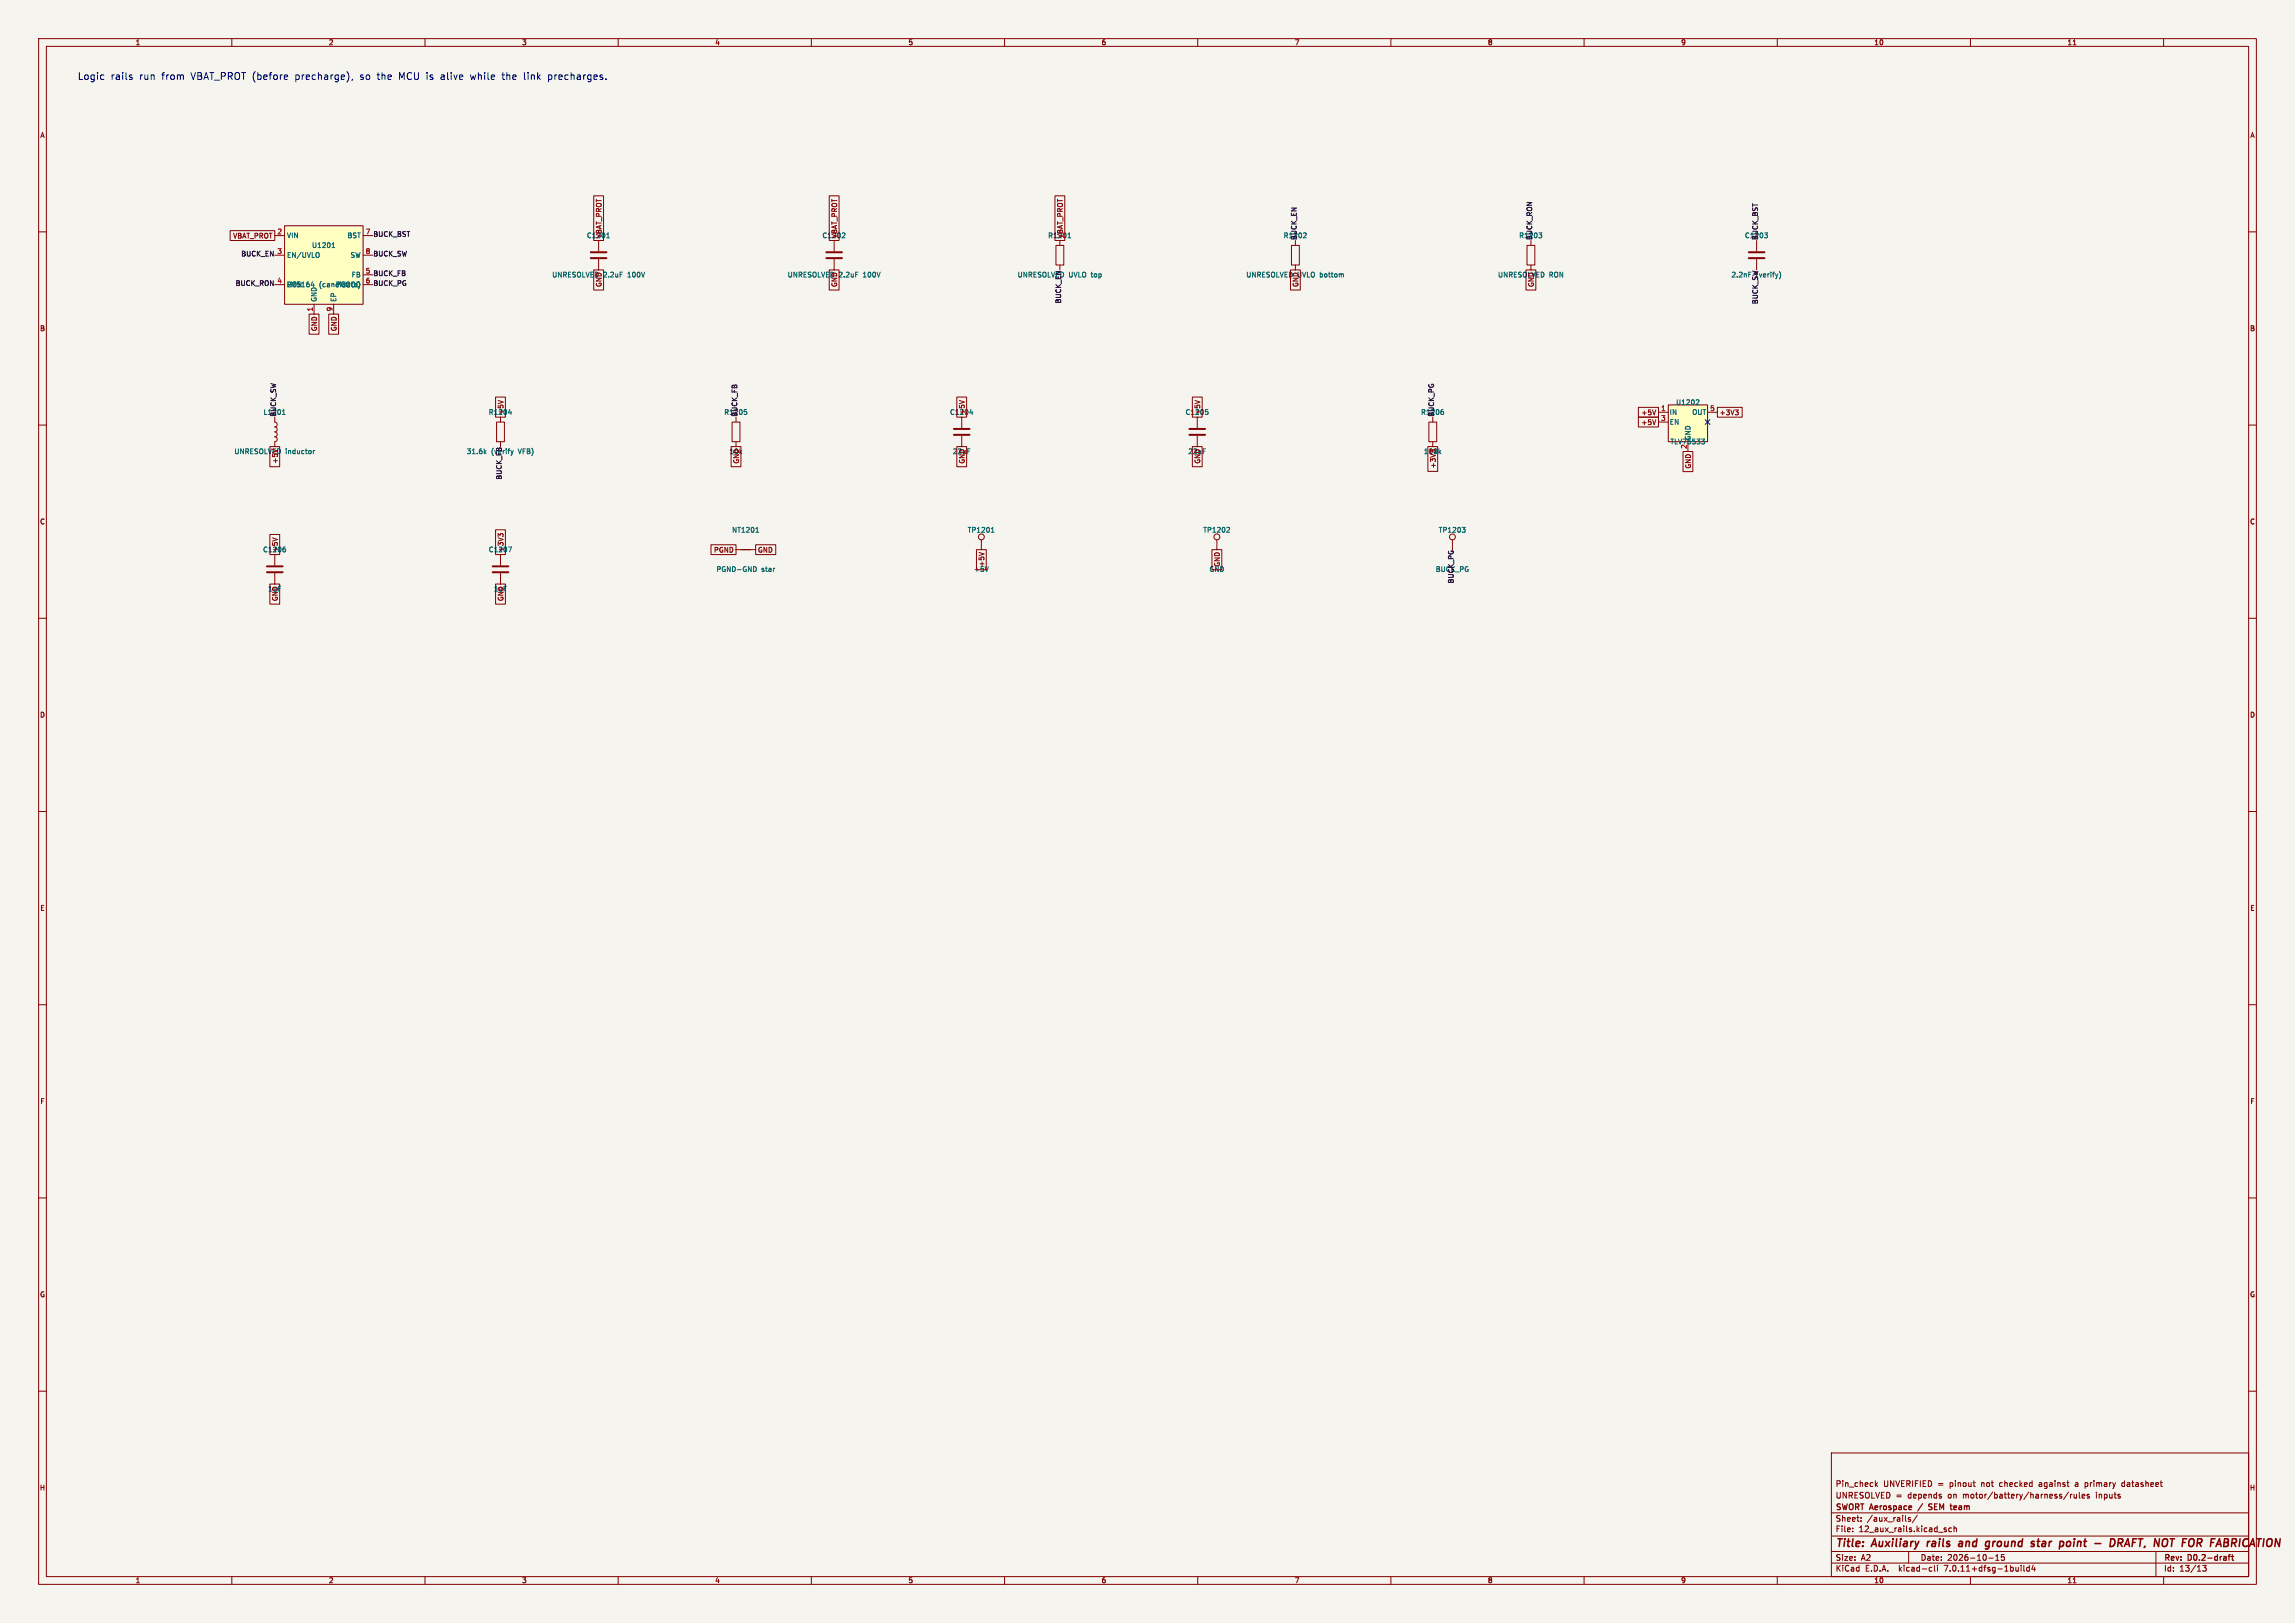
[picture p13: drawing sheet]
<svg xmlns="http://www.w3.org/2000/svg" width="594mm" height="420mm" viewBox="0 0 594 420" stroke-linecap="round" stroke-linejoin="round" font-family="sans-serif">
<defs><g id="words">
<g font-size="2.8" fill="#840000">
<text x="475" y="400.9">Title:</text>
<text x="484.7" y="400.9">Auxiliary</text>
<text x="499.7" y="400.9">rails</text>
<text x="508.6" y="400.9">and</text>
<text x="516.4" y="400.9">ground</text>
<text x="529" y="400.9">star</text>
<text x="537.1" y="400.9">point</text>
<text x="547" y="400.9">-</text>
<text x="551.8" y="400.9">DRAFT,</text>
<text x="564" y="400.9">NOT FOR</text>
<text x="580.2" y="400.9">FABRICATI</text>
</g>
<g font-size="2.5" fill="#0000c2">
<text x="20" y="20.9">Logic</text>
<text x="28.6" y="20.9">rails</text>
<text x="36.1" y="20.9">run</text>
<text x="41.9" y="20.9">from</text>
<text x="49.5" y="20.9">VBAT_PROT (before</text>
<text x="76.6" y="20.9">precharge),</text>
<text x="93.5" y="20.9">so</text>
<text x="98.1" y="20.9">the</text>
<text x="103.8" y="20.9">MCU is</text>
<text x="114.8" y="20.9">alive</text>
<text x="122.6" y="20.9">while</text>
<text x="130.9" y="20.9">the</text>
<text x="136.6" y="20.9">link</text>
<text x="142.9" y="20.9">precharges.</text>
</g>
<g font-size="2.1" fill="#840000">
<text x="475" y="388">UNRESOLVED =</text>
<text x="475" y="385">Pin_check</text>
<text x="487.4" y="385">UNVERIFIED</text>
<text x="493.8" y="388">depends</text>
<text x="501.6" y="385">=</text>
<text x="504.3" y="388">on</text>
<text x="504.8" y="385">pinout</text>
<text x="508.3" y="388">motor/battery/harness/rules</text>
<text x="513.1" y="385">not</text>
<text x="517.9" y="385">checked</text>
<text x="528.3" y="385">against</text>
<text x="537.8" y="385">a</text>
<text x="540.5" y="385">primary</text>
<text x="542.9" y="388">inputs</text>
<text x="550.2" y="385">datasheet</text>
<text x="475" y="394">Sheet:</text>
<text x="475" y="391.2">SWORT Aerospace</text>
<text x="483.2" y="394">/aux_rails/</text>
<text x="500.5" y="391.2">SEM</text>
<text x="506.8" y="391.2">team</text>
<text x="475" y="396.7">File:</text>
<text x="481.1" y="396.7">12_aux_rails.kicad_sch</text>
<text x="475" y="406.9">KiCad</text>
<text x="475" y="404.1">Size:</text>
<text x="481.7" y="404.1">A2</text>
<text x="482.7" y="406.9">E.D.A.</text>
<text x="491.6" y="406.9">kicad-cli</text>
<text x="497" y="404.1">Date:</text>
<text x="503.5" y="406.9">7.0.11+dfsg-1build4</text>
<text x="504" y="404.1">2026-10-15</text>
<text x="560" y="404.3">Rev:</text>
<text x="560" y="406.9">Id:</text>
<text x="564.1" y="406.9">13/13</text>
<text x="566.4" y="404.3">D0.2-draft</text>
</g>
<g font-size="1.8" fill="#840000">
<text x="35" y="11.9">1</text>
<text x="85" y="11.9">2</text>
<text x="135" y="11.9">3</text>
<text x="185" y="11.9">4</text>
<text x="235" y="11.9">5</text>
<text x="285" y="11.9">6</text>
<text x="335" y="11.9">7</text>
<text x="385" y="11.9">8</text>
<text x="435" y="11.9">9</text>
<text x="485" y="11.9">10</text>
<text x="535" y="11.9">11</text>
<text x="10.3" y="35.9">A</text>
<text x="582.3" y="35.9">A</text>
<text x="60.2" y="61.9">VBAT_PROT</text>
<text x="151.8" y="61.8">C1201</text>
<text x="155.9" y="61.8" transform="rotate(-90 155.9 61.8)">VBAT_PROT</text>
<text x="212.7" y="61.8">C1202</text>
<text x="216.9" y="61.8" transform="rotate(-90 216.9 61.8)">VBAT_PROT</text>
<text x="271.2" y="61.8">R1201</text>
<text x="275.3" y="61.8" transform="rotate(-90 275.3 61.8)">VBAT_PROT</text>
<text x="155.9" y="74.4" transform="rotate(-90 155.9 74.4)">GND</text>
<text x="216.9" y="74.4" transform="rotate(-90 216.9 74.4)">GND</text>
<text x="336.2" y="74.4" transform="rotate(-90 336.2 74.4)">GND</text>
<text x="397.2" y="74.4" transform="rotate(-90 397.2 74.4)">GND</text>
<text x="10.3" y="85.9">B</text>
<text x="82.2" y="85.8" transform="rotate(-90 82.2 85.8)">GND</text>
<text x="87.3" y="85.8" transform="rotate(-90 87.3 85.8)">GND</text>
<text x="582.3" y="85.9">B</text>
<text x="130.5" y="107.5" transform="rotate(-90 130.5 107.5)">+5V</text>
<text x="249.9" y="107.5" transform="rotate(-90 249.9 107.5)">+5V</text>
<text x="310.8" y="107.5" transform="rotate(-90 310.8 107.5)">+5V</text>
<text x="424.7" y="107.6">+5V</text>
<text x="445" y="107.6">+3V3</text>
<text x="424.7" y="110.2">+5V</text>
<text x="60.6" y="117.7">UNRESOLVED</text>
<text x="188.7" y="117.7">10k</text>
<text x="368.4" y="117.7">100k</text>
<text x="72.1" y="120.1" transform="rotate(-90 72.1 120.1)">+5V</text>
<text x="191.5" y="120.1" transform="rotate(-90 191.5 120.1)">GND</text>
<text x="249.9" y="120.1" transform="rotate(-90 249.9 120.1)">GND</text>
<text x="310.8" y="120.1" transform="rotate(-90 310.8 120.1)">GND</text>
<text x="371.8" y="121.3" transform="rotate(-90 371.8 121.3)">+3V3</text>
<text x="437.8" y="121.4" transform="rotate(-90 437.8 121.4)">GND</text>
<text x="10.3" y="135.9">C</text>
<text x="582.3" y="135.9">C</text>
<text x="72.1" y="143" transform="rotate(-90 72.1 143)">+5V</text>
<text x="130.5" y="143" transform="rotate(-90 130.5 143)">+3V3</text>
<text x="184.7" y="143.2">PGND</text>
<text x="196.1" y="143.2">GND</text>
<text x="255" y="146.8" transform="rotate(-90 255 146.8)">+5V</text>
<text x="312.9" y="148.2">GND</text>
<text x="315.9" y="146.8" transform="rotate(-90 315.9 146.8)">GND</text>
<text x="69.3" y="153.3">1uF</text>
<text x="72.1" y="155.7" transform="rotate(-90 72.1 155.7)">GND</text>
<text x="127.7" y="153.3">1uF</text>
<text x="130.5" y="155.7" transform="rotate(-90 130.5 155.7)">GND</text>
<text x="10.3" y="185.9">D</text>
<text x="582.3" y="185.9">D</text>
<text x="10.3" y="235.9">E</text>
<text x="582.3" y="235.9">E</text>
<text x="10.3" y="285.9">F</text>
<text x="582.3" y="285.9">F</text>
<text x="10.3" y="335.9">G</text>
<text x="582.3" y="335.9">G</text>
<text x="10.2" y="385.9">H</text>
<text x="582.2" y="385.9">H</text>
<text x="35" y="409.9">1</text>
<text x="85" y="409.9">2</text>
<text x="135" y="409.9">3</text>
<text x="185" y="409.9">4</text>
<text x="235" y="409.9">5</text>
<text x="285" y="409.9">6</text>
<text x="335" y="409.9">7</text>
<text x="385" y="409.9">8</text>
<text x="435" y="409.9">9</text>
<text x="485" y="409.9">10</text>
<text x="535" y="409.9">11</text>
</g>
<g font-size="1.8" fill="#a90000">
<text x="71.7" y="60.7">2</text>
<text x="71.7" y="65.8">3</text>
<text x="94.5" y="60.7">7</text>
<text x="94.5" y="65.8">8</text>
<text x="94.5" y="70.9">5</text>
<text x="71.7" y="73.4">4</text>
<text x="94.5" y="73.4">6</text>
<text x="81" y="80.7" transform="rotate(-90 81 80.7)">1</text>
<text x="86.1" y="80.7" transform="rotate(-90 86.1 80.7)">9</text>
<text x="429.8" y="106.4">1</text>
<text x="442.5" y="106.4">5</text>
<text x="429.8" y="109">3</text>
</g>
<g font-size="1.8" fill="#006464">
<text x="74.2" y="61.8">VIN</text>
<text x="80.6" y="64.4">U1201</text>
<text x="89.8" y="61.8">BST</text>
<text x="74.2" y="66.9">EN/UVLO</text>
<text x="90.6" y="66.9">SW</text>
<text x="90.9" y="72">FB</text>
<text x="142.8" y="72">UNRESOLVED 2.2uF</text>
<text x="162.6" y="72">100V</text>
<text x="203.8" y="72">UNRESOLVED 2.2uF</text>
<text x="223.5" y="72">100V</text>
<text x="263.3" y="72">UNRESOLVED UVLO top</text>
<text x="322.4" y="72">UNRESOLVED UVLO bottom</text>
<text x="387.6" y="72">UNRESOLVED RON</text>
<text x="448" y="72">2.2nF</text>
<text x="74.1" y="74.5">LM5164</text>
<text x="74.2" y="74.5">RON</text>
<text x="82.6" y="74.5">(candidate)</text>
<text x="86.8" y="74.5">PGOOD</text>
<text x="82.1" y="78.2" transform="rotate(-90 82.1 78.2)">GND</text>
<text x="87.2" y="78.2" transform="rotate(-90 87.2 78.2)">EP</text>
<text x="126.4" y="107.5">R1204</text>
<text x="245.8" y="107.5">C1204</text>
<text x="306.7" y="107.5">C1205</text>
<text x="432.1" y="107.5">IN</text>
<text x="433.7" y="105">U1202</text>
<text x="437.9" y="107.5">OUT</text>
<text x="432.1" y="110.1">EN</text>
<text x="73.9" y="117.7">inductor</text>
<text x="120.7" y="117.7">31.6k</text>
<text x="134.3" y="117.7">VFB)</text>
<text x="246.5" y="117.7">22uF</text>
<text x="307.4" y="117.7">22uF</text>
<text x="432.2" y="115.2">TLV75533</text>
<text x="436.6" y="116.3" transform="rotate(-90 436.6 116.3)">2</text>
<text x="437.7" y="114" transform="rotate(-90 437.7 114)">GND</text>
<text x="68" y="143.1">C1206</text>
<text x="126.4" y="143.1">C1207</text>
<text x="189.4" y="138">NT1201</text>
<text x="250.4" y="138">TP1201</text>
<text x="311.3" y="138">TP1202</text>
<text x="372.3" y="138">TP1203</text>
<text x="185.3" y="148.2">PGND-GND</text>
<text x="197.1" y="148.2">star</text>
<text x="252" y="148.2">+5V</text>
</g>
<g font-size="1.8" fill="#0f0f0f">
<text x="96.5" y="61.5">BUCK_BST</text>
<text x="332.1" y="61.8">R1202</text>
<text x="335.8" y="62.2" transform="rotate(-90 335.8 62.2)">BUCK_EN</text>
<text x="393.1" y="61.8">R1203</text>
<text x="396.8" y="62.2" transform="rotate(-90 396.8 62.2)">BUCK_RON</text>
<text x="451.5" y="61.8">C1203</text>
<text x="455.2" y="62.2" transform="rotate(-90 455.2 62.2)">BUCK_BST</text>
<text x="62.3" y="66.6">BUCK_EN</text>
<text x="96.5" y="71.6">BUCK_FB</text>
<text x="96.5" y="66.6">BUCK_SW</text>
<text x="454.5" y="72">(verify)</text>
<text x="60.9" y="74.2">BUCK_RON</text>
<text x="96.5" y="74.2">BUCK_PG</text>
<text x="274.8" y="78.6" transform="rotate(-90 274.8 78.6)">BUCK_EN</text>
<text x="455.2" y="78.8" transform="rotate(-90 455.2 78.8)">BUCK_SW</text>
<text x="68.1" y="107.5">L1201</text>
<text x="71.6" y="108" transform="rotate(-90 71.6 108)">BUCK_SW</text>
<text x="187.3" y="107.5">R1205</text>
<text x="191" y="108" transform="rotate(-90 191 108)">BUCK_FB</text>
<text x="367.7" y="107.5">R1206</text>
<text x="371.4" y="108" transform="rotate(-90 371.4 108)">BUCK_PG</text>
<text x="127.1" y="117.7">(verify</text>
<text x="130.1" y="124.2" transform="rotate(-90 130.1 124.2)">BUCK_FB</text>
<text x="371.5" y="148.2">BUCK_PG</text>
<text x="376.4" y="151.1" transform="rotate(-90 376.4 151.1)">BUCK_PG</text>
</g>
</g></defs>
<path d="M0 0h594v420h-594z" fill="#f5f4ef" stroke="#f5f4ef" stroke-width=".26"/>
<g fill="none" stroke="#840000" stroke-width=".26">
<path d="M10 10h574v400h-574zM12 12h570v396h-570zM60 10v2M110 10v2M160 10v2M210 10v2M260 10v2M310 10v2M360 10v2M410 10v2M460 10v2M510 10v2"/>
<path d="M536.6 11.6h.7M560 10v2M10 60h2M59.6 59.7h11.5v2.5h-11.5zM73.7 58.4h20.3v20.3h-20.3zM153.7 50.7h2.5v11.5h-2.5zM214.6 50.7h2.6v11.5h-2.6zM273 50.7h2.6v11.5h-2.6zM582 60h2M71.1 61h2.6M71.1 66h2.6M71.1 73.7h2.6"/>
<path d="M81.3 78.7v2.6M86.4 78.7v2.6M94 61h2.5M94 66h2.5M94 73.7h2.5M94 71.1h2.5M153.7 69.9h2.5v5.2h-2.5zM154.9 62.2v2.8M154.9 67.1v2.8M214.6 69.9h2.6v5.2h-2.6zM215.9 62.2v2.8M215.9 67.1v2.8"/>
<path d="M273.3 63.5h2v5.1h-2zM274.3 62.2v1.3M274.3 68.6v1.3M334 69.9h2.5v5.2h-2.5zM334.3 63.5h2v5.1h-2zM335.3 62.2v1.3M335.3 68.6v1.3M395 69.9h2.5v5.2h-2.5zM395.2 63.5h2.1v5.1h-2.1zM396.2 62.2v1.3M396.2 68.6v1.3M454.7 62.2v2.8"/>
<path d="M454.7 67.1v2.8M80 81.3h2.6v5.2h-2.6zM85.1 81.3h2.5v5.2h-2.5zM10 110h2M69.8 115.6h2.6v5.2h-2.6zM71.1 108v1.2l.5 .2 .2 .5-.2 .4-.5 .2 .5 .2 .2 .4-.2 .5-.5 .2 .5 .1 .2 .5-.2 .4-.5 .2 .5 .2 .2 .5-.2 .4-.5 .2v1.3M128.3 102.7h2.5v5.3h-2.5zM128.5 109.2h2.1v5.1h-2.1zM128.9 103.6l1.3 .4M129.5 108v1.2M129.5 114.3v1.3M189.2 115.6h2.6v5.2h-2.6z"/>
<path d="M189.5 109.2h2v5.1h-2zM190.5 108v1.2M190.5 114.3v1.3M247.6 115.6h2.6v5.2h-2.6zM247.6 102.7h2.6v5.3h-2.6zM248.3 103.6l1.3 .4M248.9 108v2.7M248.9 112.8v2.8M308.6 102.7h2.5v5.3h-2.5zM308.6 115.6h2.5v5.2h-2.5zM309.3 103.6l1.3 .4M309.9 108v2.7"/>
<path d="M309.9 112.8v2.8M369.6 115.6h2.5v6.4h-2.5zM369.8 109.2h2.1v5.1h-2.1zM370.8 108v1.2M370.8 114.3v1.3M424.1 105.4h5.2v2.6h-5.2zM424.1 108h5.2v2.5h-5.2zM428.6 106.1l-.5 1.3M428.6 108.6l-.5 1.3M429.3 106.7h2.5M429.3 109.2h2.5M431.8 104.8h10.2v9.5h-10.2z"/>
<path d="M435.6 116.8h2.5v5.2h-2.5zM436.9 114.3v2.5M442 106.7h2.5M444.5 105.4h6.4v2.6h-6.4zM449.1 106.1h.8l-.4 .5M449.7 106.6l.2 .2-.2 .6M582 110h2M69.8 138.3h2.6v5.2h-2.6zM70.5 139.2l1.3 .4M128.3 137.1h2.5v6.4h-2.5zM129.4 138.5l-.5-.4v.8M129.4 138.3l.3-.2 .5 .2"/>
<path d="M254 139.7v2.5M315 139.7v2.5M375.9 139.7v2.5M10 160h2M69.8 151.1h2.6v5.2h-2.6zM71.1 143.5v2.8M71.1 148.3v2.8M128.3 151.1h2.5v5.2h-2.5zM129.5 143.5v2.8M129.5 148.3v2.8M184 141h6.5v2.5h-6.5zM190.5 142.2h5.1"/>
<path d="M195.6 141h5.2v2.5h-5.2zM252.7 142.2h2.6v5.2h-2.6zM253.4 142.9l1.3 .5M313.7 142.2h2.5v5.2h-2.5zM582 160h2M10 210h2M582 210h2M10 260h2M582 260h2M10 310h2M582 310h2M10 360h2"/>
<path d="M474 376h108v32h-108zM582 360h2M474 397.5h108M474 391.5h108M479.5 396.2v.2M479.5 395.4v.2M481.7 393.5v.2M481.7 392.7v.2M485.4 383.2v1.5M485.5 384.1l.5 .6M486 383.7l-.6 .5M494.5 392.7h-.4l-.2 .2 .1 .2 .5 .1v.4h-.6"/>
<path d="M496.2 392.1l-1.2 1.9M502.5 387.2v.4M503.4 395.4h.3M503.4 395.9h.3l.1 .3-.5 .2M505.1 395.4h-.4l-.3 .3 .1 .6h.6M505.7 395.5l.6-.1 .1 1M505.7 394.9v1.5M510.7 383.7h.5M511.1 384.7h.1M535.4 386.1l-1.3 1.9M535.9 386.7v1M536.3 386.7l-.4 .3"/>
<path d="M536.8 386.7l.1 .9 .6-.1M537.2 384.2v.4M537.5 386.7v1M538.2 386.2v1.3l.2 .2M538.9 387.2l.7-.2-.1-.3h-.4l-.2 .2 .1 .7h.5M539.7 384.6l.4 .1M539.7 383.7v1.5M540.1 383.7h-.4M540.7 386.7h-.3l-.2 .2v.2l.5 .1v.4h-.5M549.7 383.7l-.5 .3v.5l.5 .2M60 408v2M110 408v2"/>
<path d="M160 408v2M210 408v2M260 408v2M310 408v2M360 408v2M410 408v2M460 408v2M474 404.5h108M474 401.5h108M494 401.5v3M499.6 405.6h.4M500 406.5l-.4 .1"/>
<path d="M500.7 405.1v1.3l.2 .2M501.5 405.1v.1M501.5 405.6v1M510 408v2M514.7 403.2h1.2M516.5 403.8h.9M516.5 402.7l.5-.4v1.5M518 402.3v.7l.7-.1 .1 .6-.3 .3-.5-.2M523.1 405.1v.1M523.1 405.6v1M523.8 405.1v1.3l.2 .2M525.2 405.6h-.4l-.3 .3 .2 .6h.5"/>
<path d="M525.2 405.1v1.5M526.2 405l-.3 1.1h.9M526.6 405.6v1M536.6 409.6h.7M558 401.5v6.5M560 408v2M570.1 405.1h.9l-.5 .5 .5 .2v.6l-.3 .2-.6-.2"/>
<circle cx="254" cy="138.9" r=".76"/>
<circle cx="315" cy="138.9" r=".76"/>
<circle cx="375.9" cy="138.9" r=".76"/>
</g>
<path d="M497.6 389.1l-1.3 1.9M499.2 390.6h.7M500.1 389.2h-.6l-.3 .3 .1 .3 .6 .2M506.2 389.7l-.5 .2 .1 .7 .4 .1M506.4 390l-.7 .2M576.7 402.8h.6M577.3 402.3l-.4 .2v1.3M577.6 402.8h.5M577.8 402.3v1.3l.3 .2" fill="none" stroke="#840000" stroke-width=".3"/>
<g fill="none" stroke="#840000" stroke-width=".4">
<path d="M498.9 398.9l-.1 1.3M507.1 399h.8M507.9 399.3l-.6 .1-.4 .3 .3 .5 .6-.1M514.8 398.9l.1 .1M514.9 398.9l-.2 1.6M527.2 398.9h.8M527.6 398.2l-.2 1.7 .4 .3M535.3 398.9l.6 .2v.7l-.3 .3-.4 .1M547.4 399.1a.72 .72 0 0 0-.6-.9h-.4l-.3 2h.5M548.7 399.2l.6 1M549 399.2l.4-.3v-.5l-.3-.2h-.7l-.3 2M550.1 399.6h.9"/>
<path d="M549.8 400.2l.9-2 .5 2"/>
</g>
<g fill="none" stroke="#006464" stroke-width=".26">
<path d="M81.2 73.4v.8M82.4 65.4l.2 .4-.2 .8M85.9 64.1h.8M86.1 63.1l.2-.3v1.3M157 61.5h.8M157.1 60.6l.3-.3v1.2M218.5 60.3l.2 .2v.3l-.8 .7h.8M276.4 61.5h.7M276.5 60.6l.3-.3v1.2M337.9 60.3l.2 .2-.1 .3-.7 .7h.8M347.5 70.9l.2 .1v.7M398.3 60.3h.8l-.5 .5"/>
<path d="M398.8 60.8l.3 .2-.3 .5M452.6 70.4h.6M456.7 60.3h.8l-.5 .5M457.2 60.8l.3 .2-.3 .5M460.5 70.2a1.46 1.46 0 0 1 0 2M73.1 107.3h.7M73.2 106.3l.2-.3v1.3M81.1 116.6v.8M81.5 116.6l-.4 .2M125.5 116.9l.3 .5M125.8 116.6l-.5 .5M131.6 106.8h.8"/>
<path d="M132.2 106.4v.9M132.8 116.6l-.3 .8M192.6 106h.7M193.1 106.5l.2 .2-.2 .6M251 106.8h.8M251.6 106.4v.9M312 106h.6M312.5 106.5l.2 .2-.2 .6M372.6 116.9l.3 .5M372.9 116.6l-.5 .5M373.3 106h.2M373.4 106.5l.3 .2-.3 .6"/>
<path d="M439.2 103.4l.4 .1 .1 .3-.8 .9h.8M440.4 113.6h.8l-.4 .5 .3 .1 .1 .4-.2 .3h-.4M195.6 137.7h.8M195.9 136.7l.1-.2v1.2M256.6 137.7h.7M256.8 136.7l.1-.2v1.2M318 136.5l.3 .2-.1 .3-.7 .7h.8M378.4 136.5h.8l-.4 .5M379 137l.2 .2-.2 .5M73.6 141.5h.2M73.7 142l.2 .3-.2 .5M131.6 141.5h.8l-.5 1.3"/>
<path d="M195.3 146.6a.68 .68 0 0 1 .5 .7 .68 .68 0 0 1-.5 .6M255.8 146.6l-.4 1.3"/>
</g>
<g fill="#ffffc2" stroke="#ffffc2" stroke-width=".26">
<path d="M431.8 104.8h10.2v9.5h-10.2z"/>
<path d="M73.7 58.4h20.3v20.3h-20.3z"/>
</g>
<g fill="none" stroke="#840000" stroke-width=".51">
<path d="M152.9 66.8h4.1M152.9 65.3h4.1M213.9 66.8h4M213.9 65.3h4M452.6 66.8h4.1M452.6 65.3h4.1M246.9 112.5h4.1M246.9 111h4.1M307.8 112.5h4.1M307.8 111h4.1M69.1 148.1h4.1M69.1 146.6h4.1"/>
<path d="M127.5 148.1h4.1M127.5 146.6h4.1"/>
</g>
<g fill="none" stroke="#0000c2" stroke-width=".26">
<path d="M26.7 19.4l.2 .1M33.7 20l.5 .1v.2l-.2 .3h-.4M33.7 19.4l.5 .1M74.2 19.4l.2 .4-.8 .2M90 18.9l.3 .8-.3 1.2M129.9 19.4h.7M135.7 18.8v1.5l.3 .3M142 19.4v1.8M142.5 19.4l-.5 .1M26.9 20.5l-.2 .1M74.4 20.5l-.2 .1M91.2 20.5l-.1 .3"/>
<path d="M142 20.5l.5 .1M156.8 20.4v.2"/>
</g>
<path d="M441.4 108.6l1.2 1.2M442.6 108.6l-1.2 1.2" fill="none" stroke="#000084" stroke-width=".26"/>
<use href="#words"/>
</svg>
